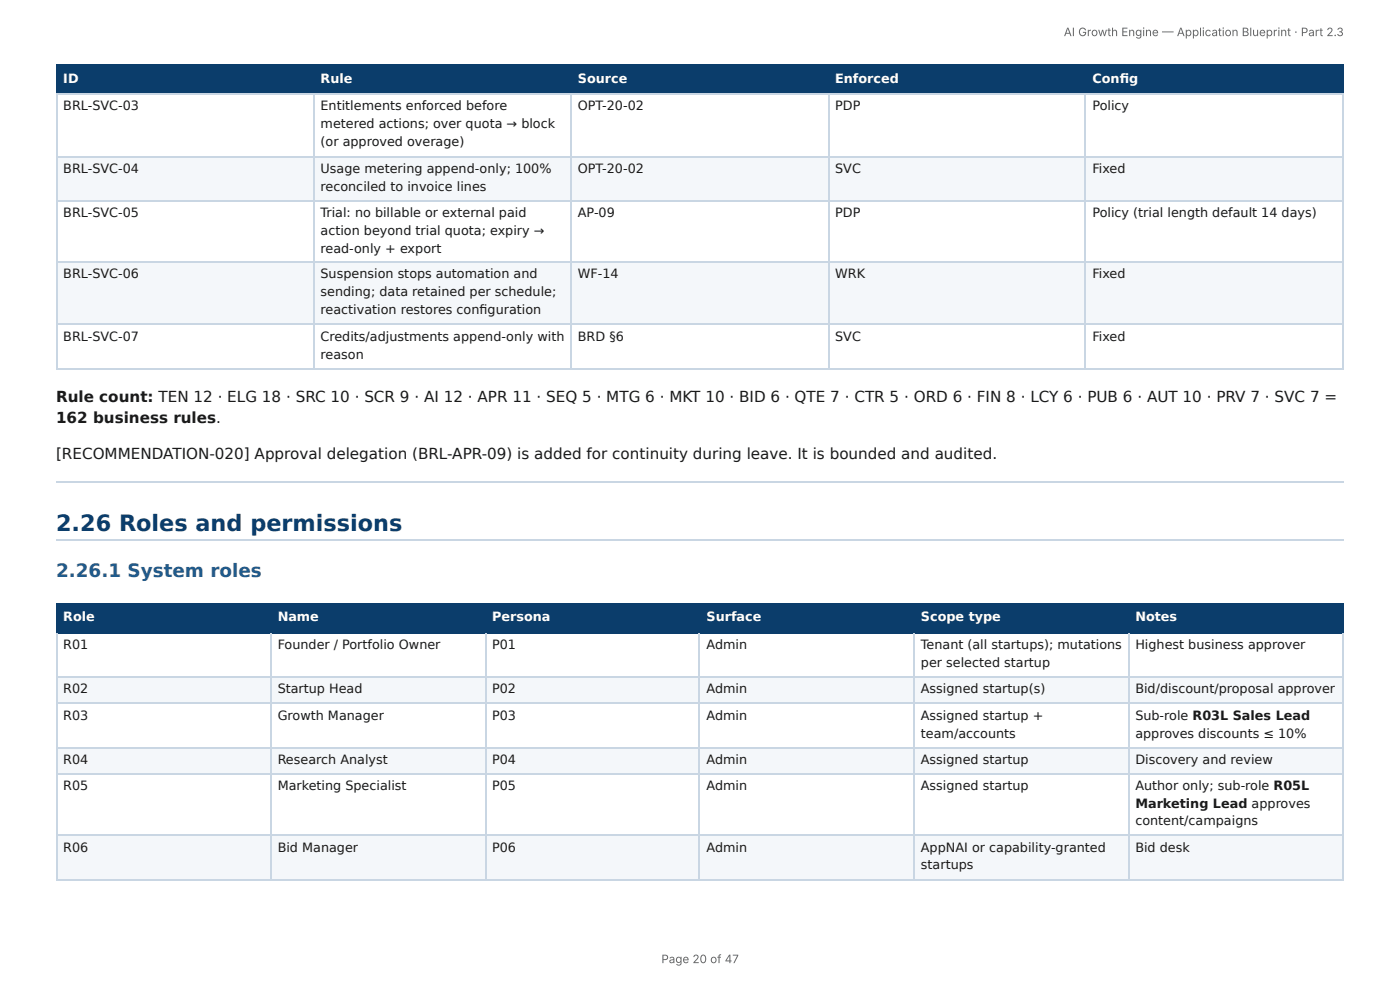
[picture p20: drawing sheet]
<svg xmlns="http://www.w3.org/2000/svg" width="297mm" height="210mm" viewBox="0 0 297 210" stroke-linecap="round" stroke-linejoin="round" font-family="sans-serif">
<defs><g id="words">
<text font-size="4.8" fill="#0b3d6b" x="11.9" y="112.8">2.26 Roles and permissions</text>
<text font-size="3.9" fill="#1f5a8c" x="11.9" y="122.5">2.26.1 System roles</text>
<g font-size="3.2" fill="#1a1a1a">
<text x="11.9" y="85.3">Rule count: TEN 12 · ELG 18 · SRC 10 · SCR 9 · AI 12 · APR 11 · SEQ 5 · MTG 6 · MKT 10 · BID 6 · QTE 7 · CTR 5 · ORD 6 · FIN 8 · LCY 6 · PUB 6 · AUT 10 · PRV 7 · SVC 7 =</text>
<text x="11.9" y="89.9">162 business rules.</text>
<text x="11.9" y="97.5">[RECOMMENDATION-020] Approval delegation (BRL-APR-09) is added for continuity during leave. It is bounded and audited.</text>
</g>
<g font-size="2.7" fill="#fff">
<text x="13.4" y="17.6">ID</text>
<text x="68.1" y="17.6">Rule</text>
<text x="122.7" y="17.6">Source</text>
<text x="177.4" y="17.6">Enforced</text>
<text x="232" y="17.6">Confi g</text>
<text x="13.4" y="131.9">Role</text>
<text x="59" y="131.9">Name</text>
<text x="104.5" y="131.9">Persona</text>
<text x="150.1" y="131.9">Surface</text>
<text x="195.6" y="131.9">Scope type</text>
<text x="241.1" y="131.9">Notes</text>
</g>
<g font-size="2.7" fill="#1a1a1a">
<text x="13.4" y="23.4">BRL-SVC-03</text>
<text x="68.1" y="23.4">Entitlements enforced before</text>
<text x="122.7" y="23.4">OPT-20-02</text>
<text x="177.4" y="23.4">PDP</text>
<text x="232" y="23.4">Policy</text>
<text x="68.1" y="27.3">metered actions; over quota → block</text>
<text x="68.1" y="31.1">(or approved overage)</text>
<text x="13.4" y="36.7">BRL-SVC-04</text>
<text x="68.1" y="36.7">Usage metering append-only; 100%</text>
<text x="68.1" y="40.5">reconciled to invoice lines</text>
<text x="122.7" y="36.7">OPT-20-02</text>
<text x="177.4" y="36.7">SVC</text>
<text x="232" y="36.7">Fixed</text>
<text x="13.4" y="46.1">BRL-SVC-05</text>
<text x="68.1" y="46.1">Trial: no billable or external paid</text>
<text x="122.7" y="46.1">AP-09</text>
<text x="177.4" y="46.1">PDP</text>
<text x="232" y="46.1">Policy (trial length default 14 days)</text>
<text x="68.1" y="49.9">action beyond trial quota; expiry →</text>
<text x="68.1" y="53.7">read-only + export</text>
<text x="13.4" y="59.1">BRL-SVC-06</text>
<text x="68.1" y="59.1">Suspension stops automation and</text>
<text x="122.7" y="59.1">WF-14</text>
<text x="177.4" y="59.1">WRK</text>
<text x="232" y="59.1">Fixed</text>
<text x="68.1" y="62.9">sending; data retained per schedule;</text>
<text x="68.1" y="66.7">reactivation restores confi guration</text>
<text x="13.4" y="72.3">BRL-SVC-07</text>
<text x="68.1" y="72.3">Credits/adjustments append-only with</text>
<text x="68.1" y="76.2">reason</text>
<text x="122.7" y="72.3">BRD §6</text>
<text x="177.4" y="72.3">SVC</text>
<text x="232" y="72.3">Fixed</text>
<text x="13.4" y="137.8">R01</text>
<text x="59" y="137.8">Founder / Portfolio Owner</text>
<text x="104.5" y="137.8">P01</text>
<text x="150.1" y="137.8">Admin</text>
<text x="195.6" y="137.8">Tenant (all startups); mutations</text>
<text x="241.1" y="137.8">Highest business approver</text>
<text x="195.6" y="141.6">per selected startup</text>
<text x="13.4" y="147.2">R02</text>
<text x="59" y="147.2">Startup Head</text>
<text x="104.5" y="147.2">P02</text>
<text x="150.1" y="147.2">Admin</text>
<text x="195.6" y="147.2">Assigned startup(s)</text>
<text x="241.1" y="147.2">Bid/discount/proposal approver</text>
<text x="13.4" y="152.8">R03</text>
<text x="59" y="152.8">Growth Manager</text>
<text x="104.5" y="152.8">P03</text>
<text x="150.1" y="152.8">Admin</text>
<text x="195.6" y="152.8">Assigned startup +</text>
<text x="241.1" y="152.8">Sub-role R03L Sales Lead</text>
<text x="195.6" y="156.6">team/accounts</text>
<text x="241.1" y="156.6">approves discounts ≤ 10%</text>
<text x="13.4" y="162.2">R04</text>
<text x="13.4" y="167.8">R05</text>
<text x="59" y="162.2">Research Analyst</text>
<text x="59" y="167.8">Marketing Specialist</text>
<text x="104.5" y="162.2">P04</text>
<text x="104.5" y="167.8">P05</text>
<text x="150.1" y="162.2">Admin</text>
<text x="150.1" y="167.8">Admin</text>
<text x="195.6" y="162.2">Assigned startup</text>
<text x="195.6" y="167.8">Assigned startup</text>
<text x="241.1" y="162.2">Discovery and review</text>
<text x="241.1" y="167.8">Author only; sub-role R05L</text>
<text x="241.1" y="171.6">Marketing Lead approves</text>
<text x="241.1" y="175.2">content/campaigns</text>
<text x="13.4" y="180.8">R06</text>
<text x="59" y="180.8">Bid Manager</text>
<text x="104.5" y="180.8">P06</text>
<text x="150.1" y="180.8">Admin</text>
<text x="195.6" y="180.8">AppNAI or capability-granted</text>
<text x="195.6" y="184.6">startups</text>
<text x="241.1" y="180.8">Bid desk</text>
</g>
<g font-size="2.5" fill="#666">
<text x="225.9" y="7.7">AI Growth Engine — Application Blueprint · Part 2.3</text>
<text x="140.5" y="204.5">Page 20 of 47</text>
</g>
</g></defs>
<g fill="#0b3d6b">
<path d="M12.2 14h54.5v5.9h-54.5z"/>
<path d="M66.7 14h54.7v5.9h-54.7z"/>
<path d="M121.4 14h54.5v5.9h-54.5z"/>
<path d="M175.9 14h54.8v5.9h-54.8z"/>
<path d="M230.7 14h54.7v5.9h-54.7z"/>
</g>
<g fill="#f4f7fa">
<path d="M12.2 33.1h54.5v9.4h-54.5z"/>
<path d="M66.7 33.1h54.7v9.4h-54.7z"/>
<path d="M121.4 33.1h54.5v9.4h-54.5z"/>
<path d="M175.9 33.1h54.8v9.4h-54.8z"/>
<path d="M230.7 33.1h54.7v9.4h-54.7z"/>
<path d="M12.2 55.8h54.5v13.2h-54.5z"/>
<path d="M66.7 55.8h54.7v13.2h-54.7z"/>
<path d="M121.4 55.8h54.5v13.2h-54.5z"/>
<path d="M175.9 55.8h54.8v13.2h-54.8z"/>
<path d="M230.7 55.8h54.7v13.2h-54.7z"/>
</g>
<path d="M11.9 13.9h273.5M11.9 20h273.5M12 13.8v6.3M66.8 13.8v6.3M121.3 13.8v6.3M176 13.8v6.3M230.5 13.8v6.3" fill="none" stroke="#0b3d6b" stroke-width=".25"/>
<path d="M285.3 13.8v6.3" fill="none" stroke="#0b3d6b" stroke-width=".21"/>
<g fill="none" stroke="#c9d6e3" stroke-width=".25">
<path d="M11.9 20h273.5M11.9 33.2h273.5M12 20.1v58.3M66.8 20.1v58.3M121.3 20.1v58.3M176 20.1v58.3M230.5 20.1v58.3M11.9 42.7h273.5M11.9 55.7h273.5M11.9 68.9h273.5M11.9 78.3h273.5M11.9 102.3h273.5"/>
<path d="M11.9 114.7h273.5"/>
</g>
<path d="M285.3 20.1v58.3" fill="none" stroke="#c9d6e3" stroke-width=".21"/>
<g fill="#0b3d6b">
<path d="M12.2 128.4h45.3v5.8h-45.3z"/>
<path d="M57.5 128.4h45.6v5.8h-45.6z"/>
<path d="M103.1 128.4h45.6v5.8h-45.6z"/>
<path d="M148.7 128.4h45.5v5.8h-45.5z"/>
<path d="M194.2 128.4h45.6v5.8h-45.6z"/>
<path d="M239.8 128.4h45.6v5.8h-45.6z"/>
</g>
<g fill="#f4f7fa">
<path d="M12.2 143.6h45.3v5.6h-45.3z"/>
<path d="M57.5 143.6h45.6v5.6h-45.6z"/>
<path d="M103.1 143.6h45.6v5.6h-45.6z"/>
<path d="M148.7 143.6h45.5v5.6h-45.5z"/>
<path d="M194.2 143.6h45.6v5.6h-45.6z"/>
<path d="M239.8 143.6h45.6v5.6h-45.6z"/>
<path d="M12.2 158.7h45.3v5.6h-45.3z"/>
<path d="M57.5 158.7h45.6v5.6h-45.6z"/>
<path d="M103.1 158.7h45.6v5.6h-45.6z"/>
<path d="M148.7 158.7h45.5v5.6h-45.5z"/>
<path d="M194.2 158.7h45.6v5.6h-45.6z"/>
<path d="M239.8 158.7h45.6v5.6h-45.6z"/>
<path d="M12.2 177.5h45.3v9.4h-45.3z"/>
<path d="M57.5 177.5h45.6v9.4h-45.6z"/>
<path d="M103.1 177.5h45.6v9.4h-45.6z"/>
<path d="M148.7 177.5h45.5v9.4h-45.5z"/>
<path d="M194.2 177.5h45.6v9.4h-45.6z"/>
<path d="M239.8 177.5h45.6v9.4h-45.6z"/>
</g>
<path d="M11.9 128.2h273.5M11.9 134.3h273.5M12 128.1v6.4M57.6 128.1v6.4M103.2 128.1v6.4M148.5 128.1v6.4M194.1 128.1v6.4M239.7 128.1v6.4" fill="none" stroke="#0b3d6b" stroke-width=".25"/>
<path d="M285.3 128.1v6.4" fill="none" stroke="#0b3d6b" stroke-width=".21"/>
<path d="M12 134.5v52.4M57.6 134.5v52.4M103.2 134.5v52.4M148.5 134.5v52.4M194.1 134.5v52.4M239.7 134.5v52.4M11.9 143.8h273.5M11.9 149.4h273.5M11.9 158.8h273.5M11.9 164.4h273.5M11.9 177.4h273.5M11.9 186.8h273.5" fill="none" stroke="#c9d6e3" stroke-width=".25"/>
<path d="M285.3 134.5v52.4" fill="none" stroke="#c9d6e3" stroke-width=".21"/>
<use href="#words"/>
</svg>
